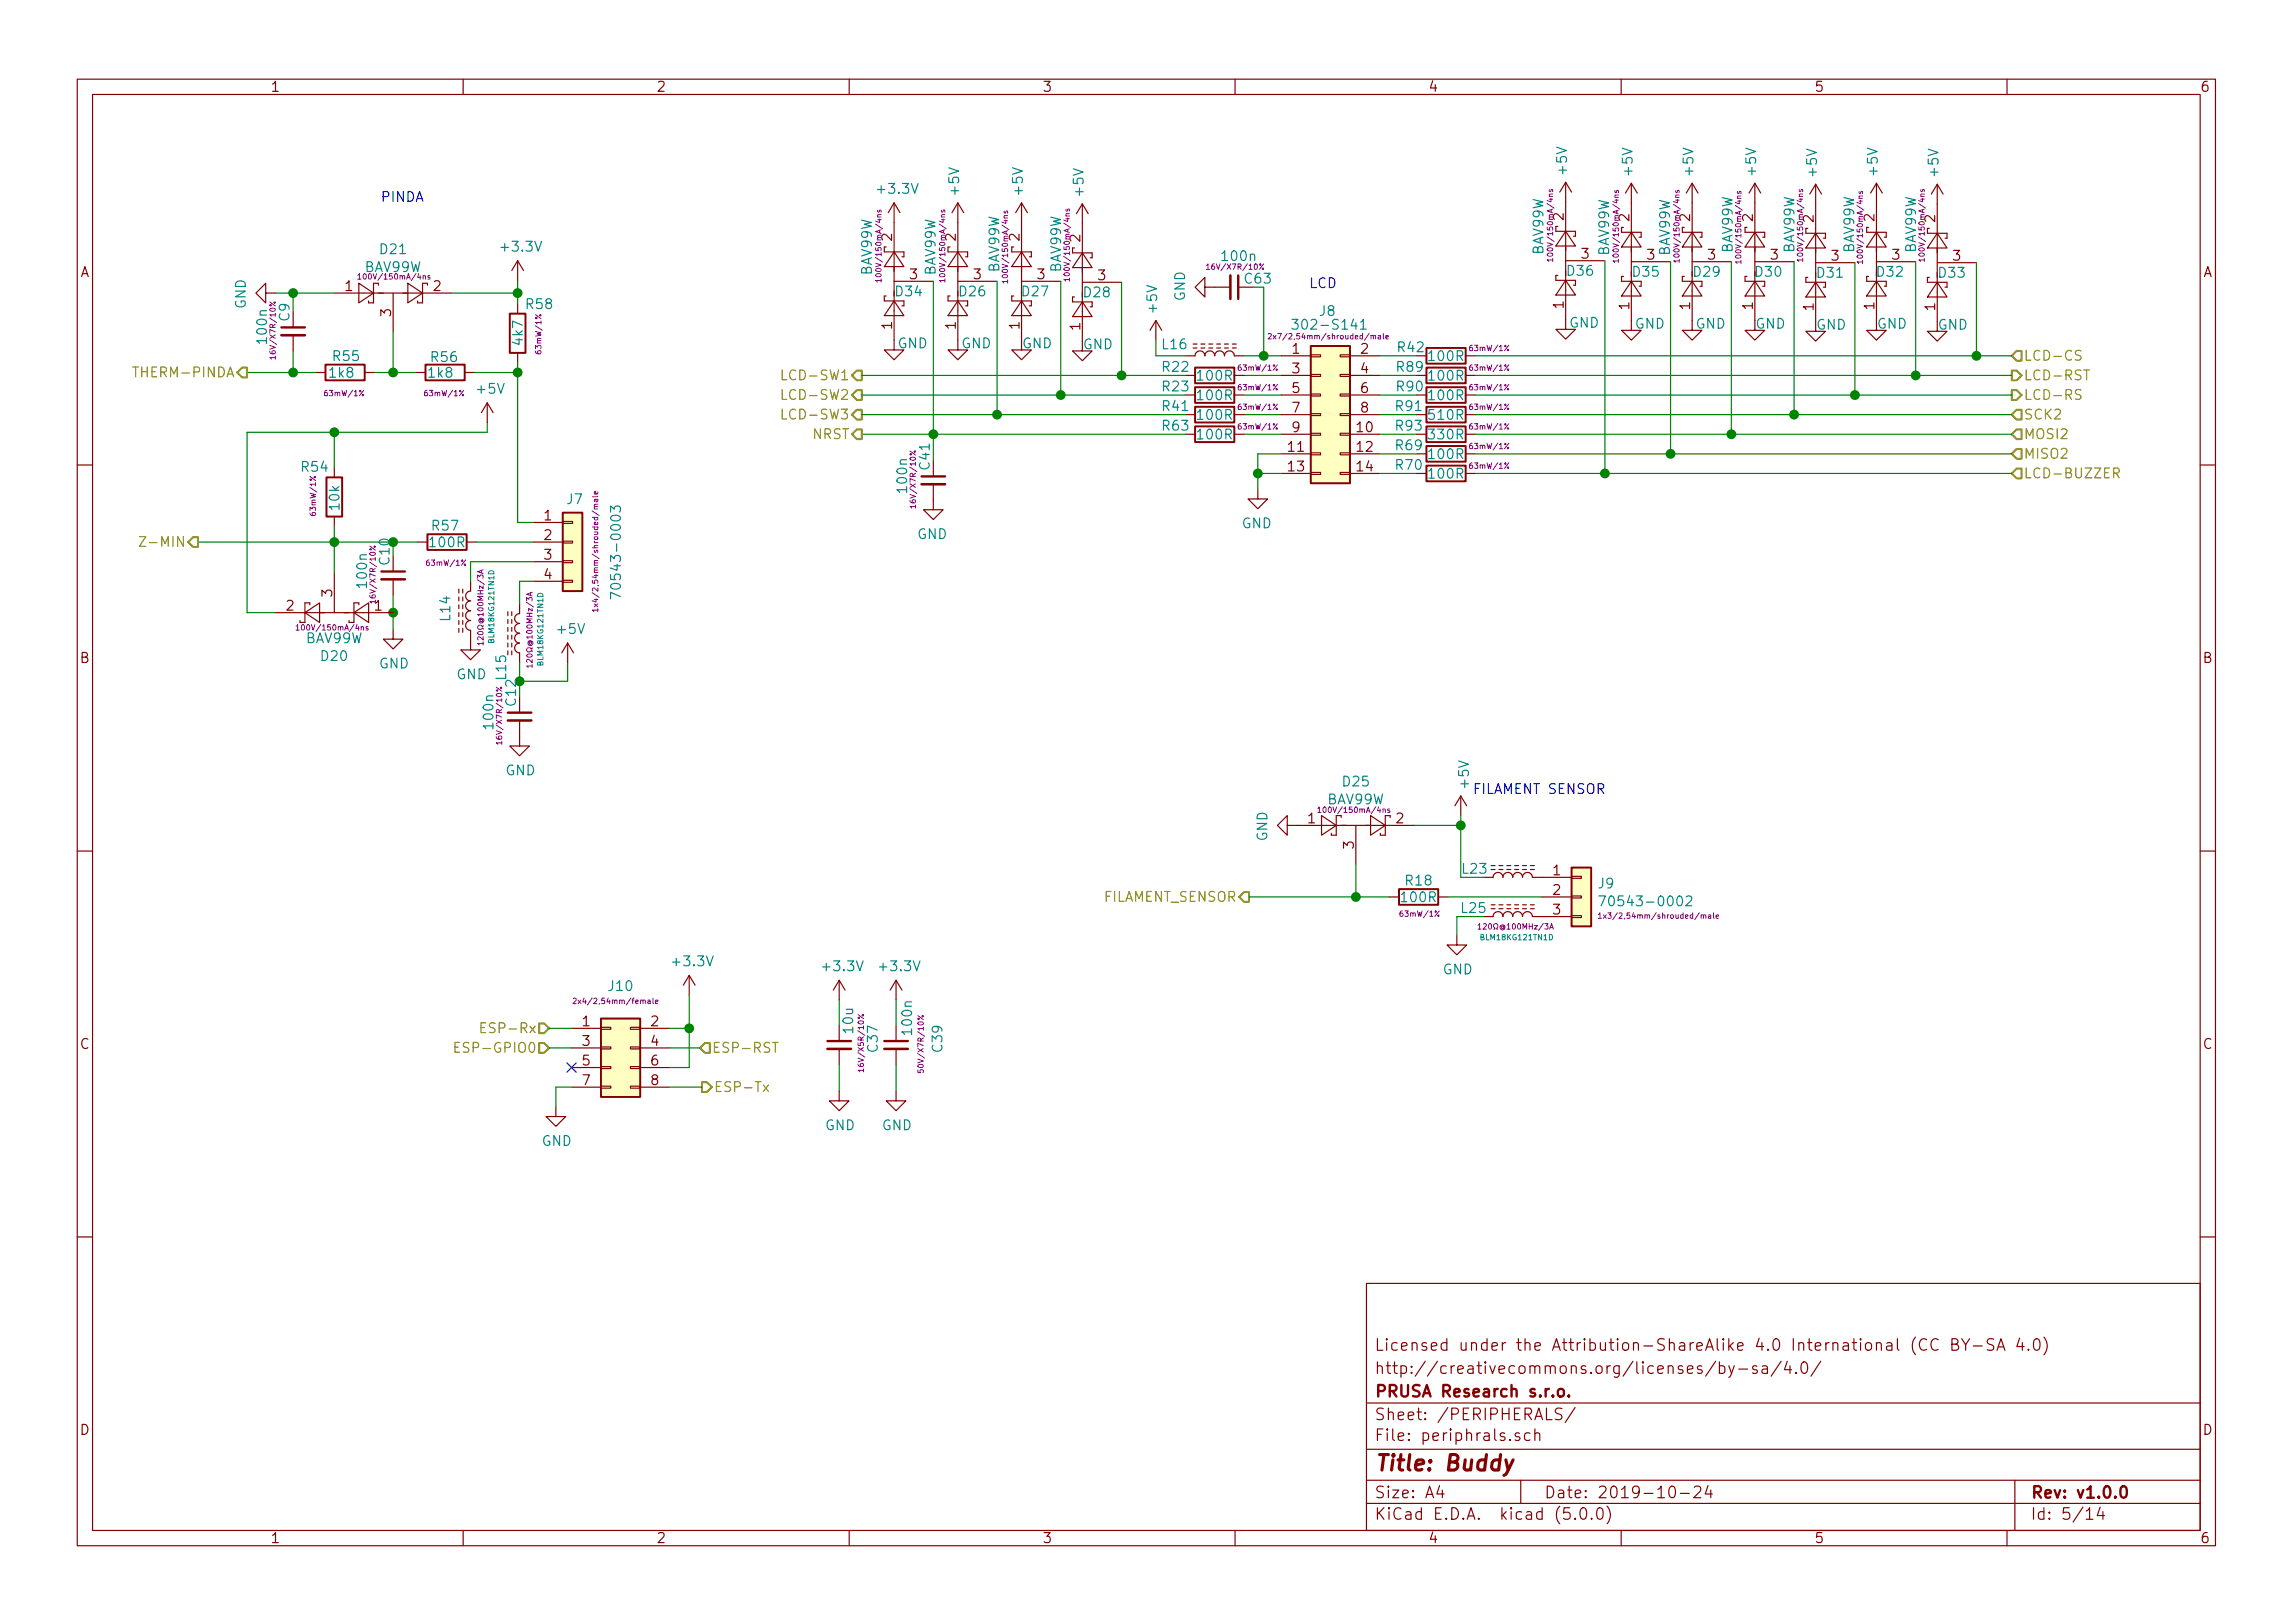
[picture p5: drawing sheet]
<svg xmlns="http://www.w3.org/2000/svg" width="297mm" height="210mm" viewBox="0 0 297 210" stroke-linecap="round" stroke-linejoin="round" font-family="sans-serif">
<defs><g id="words">
<text font-size="2.8" fill="#840000" x="178" y="190.5">Title: Buddy</text>
<g font-size="2.1" fill="#840000">
<text x="178" y="178">http://creativecommons.org/licenses/by-sa/4.0/</text>
<text x="178" y="175">Licensed under the Attribution-ShareAlike 4.0 International (CC BY-SA 4.0)</text>
<text x="178" y="184">Sheet: /PERIPHERALS/</text>
<text x="178" y="181">PRUSA Research s.r.o.</text>
<text x="178" y="186.7">File: periphrals.sch</text>
<text x="178" y="196.9">KiCad E.D.A. kicad (5.0.0)</text>
<text x="178" y="194.1">Size: A4</text>
<text x="200" y="194.1">Date: 2019-10-24</text>
<text x="263" y="194.1">Rev: v1.0.0</text>
<text x="263" y="196.9">Id: 5/14</text>
</g>
<g font-size="1.8" fill="#840000">
<text x="35" y="11.9">1</text>
<text x="85" y="11.9">2</text>
<text x="135" y="11.9">3</text>
<text x="185" y="11.9">4</text>
<text x="235" y="11.9">5</text>
<text x="285" y="11.9">6</text>
<text x="234.9" y="28.8" transform="rotate(-90 234.9 28.8)">2</text>
<text x="250.7" y="28.8" transform="rotate(-90 250.7 28.8)">2</text>
<text x="10.4" y="35.9">A</text>
<text x="140" y="31.3" transform="rotate(-90 140 31.3)">2</text>
<text x="204.9" y="33.5">3</text>
<text x="213.4" y="33.6">3</text>
<text x="221.3" y="33.6">3</text>
<text x="229.4" y="33.6">3</text>
<text x="237.3" y="33.8">3</text>
<text x="245.1" y="33.6">3</text>
<text x="253" y="33.8">3</text>
<text x="285.4" y="35.9">A</text>
<text x="44.7" y="37.7">1</text>
<text x="50.7" y="41" transform="rotate(-90 50.7 41)">3</text>
<text x="56.2" y="37.7">2</text>
<text x="117.9" y="36.2">3</text>
<text x="126.1" y="36.2">3</text>
<text x="134.4" y="36.2">3</text>
<text x="142.3" y="36.3">3</text>
<text x="202.6" y="40" transform="rotate(-90 202.6 40)">1</text>
<text x="211.1" y="40.1" transform="rotate(-90 211.1 40.1)">1</text>
<text x="218.9" y="40.1" transform="rotate(-90 218.9 40.1)">1</text>
<text x="227.1" y="40.1" transform="rotate(-90 227.1 40.1)">1</text>
<text x="234.9" y="40.2" transform="rotate(-90 234.9 40.2)">1</text>
<text x="242.8" y="40.1" transform="rotate(-90 242.8 40.1)">1</text>
<text x="250.7" y="40.2" transform="rotate(-90 250.7 40.2)">1</text>
<text x="115.6" y="42.6" transform="rotate(-90 115.6 42.6)">1</text>
<text x="123.8" y="42.6" transform="rotate(-90 123.8 42.6)">1</text>
<text x="132.1" y="42.6" transform="rotate(-90 132.1 42.6)">1</text>
<text x="140" y="42.8" transform="rotate(-90 140 42.8)">1</text>
<text x="167.4" y="45.8">1</text>
<text x="176.3" y="45.8">2</text>
<text x="167.4" y="48.4">3</text>
<text x="167.4" y="50.9">5</text>
<text x="167.4" y="53.5">7</text>
<text x="176.3" y="48.4">4</text>
<text x="176.3" y="50.9">6</text>
<text x="176.3" y="53.5">8</text>
<text x="166.9" y="58.5">11</text>
<text x="167.4" y="56">9</text>
<text x="175.8" y="56">10</text>
<text x="175.8" y="58.5">12</text>
<text x="166.9" y="61.1">13</text>
<text x="175.8" y="61.1">14</text>
<text x="70.5" y="67.4">1</text>
<text x="70.5" y="70">2</text>
<text x="43.1" y="77.3" transform="rotate(-90 43.1 77.3)">3</text>
<text x="70.5" y="72.5">3</text>
<text x="70.5" y="75.1">4</text>
<text x="37.1" y="79.1">2</text>
<text x="10.4" y="85.9">B</text>
<text x="285.4" y="85.9">B</text>
<text x="169.4" y="106.7">1</text>
<text x="180.9" y="106.7">2</text>
<text x="175.4" y="110" transform="rotate(-90 175.4 110)">3</text>
<text x="201.2" y="113.4">1</text>
<text x="201.2" y="115.9">2</text>
<text x="201.2" y="118.5">3</text>
<text x="10.4" y="135.9">C</text>
<text x="75.5" y="133">1</text>
<text x="75.5" y="135.5">3</text>
<text x="84.4" y="133">2</text>
<text x="84.4" y="135.5">4</text>
<text x="285.4" y="135.9">C</text>
<text x="75.5" y="138">5</text>
<text x="75.5" y="140.6">7</text>
<text x="84.4" y="138">6</text>
<text x="84.4" y="140.6">8</text>
<text x="10.4" y="185.9">D</text>
<text x="285.4" y="185.9">D</text>
<text x="35" y="199.9">1</text>
<text x="85" y="199.9">2</text>
<text x="135" y="199.9">3</text>
<text x="185" y="199.9">4</text>
<text x="235" y="199.9">5</text>
<text x="285" y="199.9">6</text>
</g>
<g font-size="1.8" fill="#008484">
<text x="203" y="22.5" transform="rotate(-90 203 22.5)">+5V</text>
<text x="211.5" y="22.6" transform="rotate(-90 211.5 22.6)">+5V</text>
<text x="219.4" y="22.6" transform="rotate(-90 219.4 22.6)">+5V</text>
<text x="227.5" y="22.6" transform="rotate(-90 227.5 22.6)">+5V</text>
<text x="235.4" y="22.8" transform="rotate(-90 235.4 22.8)">+5V</text>
<text x="243.3" y="22.6" transform="rotate(-90 243.3 22.6)">+5V</text>
<text x="251.1" y="22.8" transform="rotate(-90 251.1 22.8)">+5V</text>
<text x="113.9" y="25.1">+3.3V</text>
<text x="124.3" y="25.2" transform="rotate(-90 124.3 25.2)">+5V</text>
<text x="132.5" y="25.2" transform="rotate(-90 132.5 25.2)">+5V</text>
<text x="140.4" y="25.3" transform="rotate(-90 140.4 25.3)">+5V</text>
<text x="47.2" y="35.2">BAV99W</text>
<text x="49.3" y="32.9">D21</text>
<text x="65.1" y="32.6">+3.3V</text>
<text x="113" y="35.7" transform="rotate(-90 113 35.7)">BAV99W</text>
<text x="121.2" y="35.7" transform="rotate(-90 121.2 35.7)">BAV99W</text>
<text x="129.5" y="35.3" transform="rotate(-90 129.5 35.3)">BAV99W</text>
<text x="137.5" y="35.3" transform="rotate(-90 137.5 35.3)">BAV99W</text>
<text x="158.4" y="33.8">100n</text>
<text x="199.9" y="33" transform="rotate(-90 199.9 33)">BAV99W</text>
<text x="203.1" y="35.7">D36</text>
<text x="208.5" y="33.1" transform="rotate(-90 208.5 33.1)">BAV99W</text>
<text x="211.6" y="35.9">D35</text>
<text x="216.3" y="33.1" transform="rotate(-90 216.3 33.1)">BAV99W</text>
<text x="219.5" y="35.9">D29</text>
<text x="224.5" y="32.8" transform="rotate(-90 224.5 32.8)">BAV99W</text>
<text x="227.5" y="35.9">D30</text>
<text x="232.5" y="32.8" transform="rotate(-90 232.5 32.8)">BAV99W</text>
<text x="235.5" y="36">D31</text>
<text x="240.2" y="32.8" transform="rotate(-90 240.2 32.8)">BAV99W</text>
<text x="243.2" y="35.9">D32</text>
<text x="248.2" y="32.8" transform="rotate(-90 248.2 32.8)">BAV99W</text>
<text x="251.2" y="36">D33</text>
<text x="31.9" y="40.1" transform="rotate(-90 31.9 40.1)">GND</text>
<text x="68.2" y="40.1">R58</text>
<text x="116.1" y="38.4">D34</text>
<text x="124.3" y="38.4">D26</text>
<text x="132.5" y="38.4">D27</text>
<text x="140.5" y="38.5">D28</text>
<text x="149.9" y="40.4" transform="rotate(-90 149.9 40.4)">+5V</text>
<text x="153.5" y="39" transform="rotate(-90 153.5 39)">GND</text>
<text x="171" y="40.9">J8</text>
<text x="34.6" y="44.4" transform="rotate(-90 34.6 44.4)">100n</text>
<text x="43.2" y="46.8">R55</text>
<text x="55.9" y="46.9">R56</text>
<text x="67.7" y="44.6" transform="rotate(-90 67.7 44.6)">4k7</text>
<text x="116.3" y="45.1">GND</text>
<text x="124.5" y="45.1">GND</text>
<text x="132.4" y="45.1">GND</text>
<text x="140.3" y="45.3">GND</text>
<text x="150.6" y="45.3">L16</text>
<text x="168.4" y="42.7">302-S141</text>
<text x="181.1" y="45.6">R42</text>
<text x="185.2" y="46.8">100R</text>
<text x="203.3" y="42.5">GND</text>
<text x="211.8" y="42.6">GND</text>
<text x="219.7" y="42.6">GND</text>
<text x="227.4" y="42.6">GND</text>
<text x="235.3" y="42.7">GND</text>
<text x="243.2" y="42.6">GND</text>
<text x="251" y="42.7">GND</text>
<text x="42.7" y="48.9">1k8</text>
<text x="55.6" y="48.9">1k8</text>
<text x="61.9" y="51">+5V</text>
<text x="150.6" y="48.2">R22</text>
<text x="150.6" y="50.7">R23</text>
<text x="150.6" y="53.3">R41</text>
<text x="155.2" y="49.3">100R</text>
<text x="155.2" y="51.9">100R</text>
<text x="180.9" y="53.3">R91</text>
<text x="181" y="48.2">R89</text>
<text x="181" y="50.7">R90</text>
<text x="185.2" y="49.3">100R</text>
<text x="185.2" y="51.9">100R</text>
<text x="150.6" y="55.8">R63</text>
<text x="155.2" y="54.4">100R</text>
<text x="155.2" y="56.9">100R</text>
<text x="180.9" y="55.8">R93</text>
<text x="180.9" y="58.3">R69</text>
<text x="185.2" y="54.4">510R</text>
<text x="185.2" y="56.9">330R</text>
<text x="185.2" y="59.5">100R</text>
<text x="39.1" y="61.1">R54</text>
<text x="73.5" y="65.3">J7</text>
<text x="117.5" y="63.7" transform="rotate(-90 117.5 63.7)">100n</text>
<text x="180.9" y="60.9">R70</text>
<text x="185.2" y="62">100R</text>
<text x="44" y="66" transform="rotate(-90 44 66)">10k</text>
<text x="55.8" y="70.9">100R</text>
<text x="56" y="68.8">R57</text>
<text x="118.8" y="69.8">GND</text>
<text x="160.9" y="68.4">GND</text>
<text x="47.5" y="76" transform="rotate(-90 47.5 76)">100n</text>
<text x="80.4" y="76.3" transform="rotate(-90 80.4 76.3)">70543-0003</text>
<text x="39.6" y="83.3">BAV99W</text>
<text x="58.3" y="80.4" transform="rotate(-90 58.3 80.4)">L14</text>
<text x="72.3" y="82.1">+5V</text>
<text x="41.7" y="85.6">D20</text>
<text x="49.1" y="86.6">GND</text>
<text x="59.1" y="88">GND</text>
<text x="65.6" y="88" transform="rotate(-90 65.6 88)">L15</text>
<text x="63.9" y="94.3" transform="rotate(-90 63.9 94.3)">100n</text>
<text x="65.5" y="100.5">GND</text>
<text x="174" y="101.9">D25</text>
<text x="172" y="104.2">BAV99W</text>
<text x="190.3" y="102" transform="rotate(-90 190.3 102)">+5V</text>
<text x="164.2" y="109" transform="rotate(-90 164.2 109)">GND</text>
<text x="189.5" y="113.2">L23</text>
<text x="181.6" y="116.9">100R</text>
<text x="182.1" y="114.7">R18</text>
<text x="189.4" y="118.3">L25</text>
<text x="207.1" y="115.1">J9</text>
<text x="208.5" y="117.4">70543-0002</text>
<text x="87.3" y="125.2">+3.3V</text>
<text x="106.8" y="125.8">+3.3V</text>
<text x="114.1" y="125.8">+3.3V</text>
<text x="78.9" y="128.4">J10</text>
<text x="186.9" y="126.2">GND</text>
<text x="110.5" y="133.8" transform="rotate(-90 110.5 133.8)">10u</text>
<text x="118.2" y="133.9" transform="rotate(-90 118.2 133.9)">100n</text>
<text x="122.1" y="136.2" transform="rotate(-90 122.1 136.2)">C39</text>
<text x="70.2" y="148.5">GND</text>
<text x="106.9" y="146.4">GND</text>
<text x="114.2" y="146.4">GND</text>
</g>
<g font-size="1.8" fill="#0000c2">
<text x="49.3" y="26.2">PINDA</text>
<text x="169.5" y="37.3">LCD</text>
<text x="190.8" y="102.9">FILAMENT SENSOR</text>
</g>
<g font-size="1.8" fill="#840084">
<text x="202.6" y="28.5" transform="rotate(-90 202.6 28.5)">2</text>
<text x="211.1" y="28.7" transform="rotate(-90 211.1 28.7)">2</text>
<text x="218.9" y="28.7" transform="rotate(-90 218.9 28.7)">2</text>
<text x="227.1" y="28.7" transform="rotate(-90 227.1 28.7)">2</text>
<text x="242.8" y="28.7" transform="rotate(-90 242.8 28.7)">2</text>
<text x="115.6" y="31.2" transform="rotate(-90 115.6 31.2)">2</text>
<text x="123.8" y="31.2" transform="rotate(-90 123.8 31.2)">2</text>
<text x="132.1" y="31.2" transform="rotate(-90 132.1 31.2)">2</text>
<text x="37.5" y="41.6" transform="rotate(-90 37.5 41.6)">C9</text>
<text x="120.4" y="60.8" transform="rotate(-90 120.4 60.8)">C41</text>
<text x="50.5" y="73.1" transform="rotate(-90 50.5 73.1)">C10</text>
<text x="48.5" y="79.1">1</text>
<text x="66.9" y="91.4" transform="rotate(-90 66.9 91.4)">C12</text>
<text x="113.7" y="136.2" transform="rotate(-90 113.7 136.2)">C37</text>
</g>
<text font-size="1.8" fill="#008400" x="161.3" y="36.7">C63</text>
<g font-size="1.8" fill="#848400">
<text x="262.1" y="46.7">LCD-CS</text>
<text x="18.1" y="48.9">THERM-PINDA</text>
<text x="102.1" y="49.3">LCD-SW1</text>
<text x="102.1" y="51.8">LCD-SW2</text>
<text x="262.1" y="49.3">LCD-RST</text>
<text x="262.1" y="51.8">LCD-RS</text>
<text x="102.1" y="54.4">LCD-SW3</text>
<text x="105.3" y="56.9">NRST</text>
<text x="262.1" y="54.4">SCK2</text>
<text x="262.1" y="56.9">MOSI2</text>
<text x="262.1" y="59.4">MISO2</text>
<text x="262.1" y="62">LCD-BUZZER</text>
<text x="19.2" y="70.9">Z-MIN</text>
<text x="142.9" y="116.8">FILAMENT_SENSOR</text>
<text x="60.1" y="136.4">ESP-GPIO0</text>
<text x="63.2" y="133.9">ESP-Rx</text>
<text x="92.2" y="136.4">ESP-RST</text>
<text x="92.5" y="141.5">ESP-Tx</text>
</g>
<g font-size="1" fill="#840084">
<text x="114.2" y="35.8" transform="rotate(-90 114.2 35.8)">100V/150mA/4ns</text>
<text x="122.5" y="35.8" transform="rotate(-90 122.5 35.8)">100V/150mA/4ns</text>
<text x="130.6" y="35.9" transform="rotate(-90 130.6 35.9)">100V/150mA/4ns</text>
<text x="138.6" y="35.7" transform="rotate(-90 138.6 35.7)">100V/150mA/4ns</text>
<text x="156.9" y="34.9">16V/X7R/10%</text>
<text x="201.2" y="33.1" transform="rotate(-90 201.2 33.1)">100V/150mA/4ns</text>
<text x="209.7" y="33.2" transform="rotate(-90 209.7 33.2)">100V/150mA/4ns</text>
<text x="217.6" y="33.2" transform="rotate(-90 217.6 33.2)">100V/150mA/4ns</text>
<text x="225.6" y="33.4" transform="rotate(-90 225.6 33.4)">100V/150mA/4ns</text>
<text x="233.6" y="33.1" transform="rotate(-90 233.6 33.1)">100V/150mA/4ns</text>
<text x="241.3" y="33.4" transform="rotate(-90 241.3 33.4)">100V/150mA/4ns</text>
<text x="249.3" y="33.1" transform="rotate(-90 249.3 33.1)">100V/150mA/4ns</text>
<text x="47.1" y="36.2">100V/150mA/4ns</text>
<text x="35.7" y="45.9" transform="rotate(-90 35.7 45.9)">16V/X7R/10%</text>
<text x="70.1" y="45.6" transform="rotate(-90 70.1 45.6)">63mW/1%</text>
<text x="165.6" y="44">2x7/2,54mm/shrouded/male</text>
<text x="190.6" y="45.5">63mW/1%</text>
<text x="42.3" y="51.3">63mW/1%</text>
<text x="55.2" y="51.3">63mW/1%</text>
<text x="160.6" y="48">63mW/1%</text>
<text x="160.6" y="50.6">63mW/1%</text>
<text x="160.6" y="53.1">63mW/1%</text>
<text x="190.6" y="48">63mW/1%</text>
<text x="190.6" y="50.6">63mW/1%</text>
<text x="190.6" y="53.1">63mW/1%</text>
<text x="160.6" y="55.6">63mW/1%</text>
<text x="190.6" y="55.6">63mW/1%</text>
<text x="190.6" y="58.2">63mW/1%</text>
<text x="118.6" y="65.2" transform="rotate(-90 118.6 65.2)">16V/X7R/10%</text>
<text x="190.6" y="60.7">63mW/1%</text>
<text x="40.9" y="66.6" transform="rotate(-90 40.9 66.6)">63mW/1%</text>
<text x="48.7" y="77.5" transform="rotate(-90 48.7 77.5)">16V/X7R/10%</text>
<text x="55.5" y="73.3">63mW/1%</text>
<text x="77.5" y="77.9" transform="rotate(-90 77.5 77.9)">1x4/2,54mm/shrouded/male</text>
<text x="39.1" y="81.7">100V/150mA/4ns</text>
<text x="62.6" y="82.6" transform="rotate(-90 62.6 82.6)">120@100MHz/3A</text>
<text x="69" y="85.6" transform="rotate(-90 69 85.6)">120@100MHz/3A</text>
<text x="65" y="95.8" transform="rotate(-90 65 95.8)">16V/X7R/10%</text>
<text x="171.5" y="105.3">100V/150mA/4ns</text>
<text x="181.6" y="118.8">63mW/1%</text>
<text x="208.4" y="119">1x3/2,54mm/shrouded/male</text>
<text x="192.4" y="120.4">120@100MHz/3A</text>
<text x="75.3" y="130.1">2x4/2,54mm/female</text>
<text x="111.9" y="138.2" transform="rotate(-90 111.9 138.2)">16V/X5R/10%</text>
<text x="119.7" y="138.4" transform="rotate(-90 119.7 138.4)">50V/X7R/10%</text>
</g>
<g font-size="1" fill="#008484">
<text x="64" y="83.1" transform="rotate(-90 64 83.1)">BLM18KG121TN1D</text>
<text x="70.4" y="86" transform="rotate(-90 70.4 86)">BLM18KG121TN1D</text>
<text x="192" y="121.8">BLM18KG121TN1D</text>
</g>
</g></defs>
<g fill="none" stroke="#840000" stroke-width=".15">
<path d="M10 10.3h277v189.9h-277zM12 12.2h273v186.1h-273zM60 10.3v1.9M110 10.3v1.9M160 10.3v1.9M210 10.3v1.9M260 10.3v1.9M34.4 38v-1.3l-1.3 1.3 1.3 1.2v-1.2h1.3M43.3 38h15.2M46.5 36.7l1.9 1.3-1.9 1.2zM49 37v-.3h-.6v2.5h-.6v-.2M50.9 38v5"/>
<path d="M52.8 36.7l1.9 1.3-1.9 1.2zM55.4 37v-.3h-.7v2.5h-.6v-.2M67.1 33.8v2.5M67.1 39.4v1.2M67.1 33.8l-.8 1.2M67.1 33.8l.7 1.2M114.6 32.6h2.5v.7h-.3M114.6 32h.2M114.8 38.3h-.2v.7h2.5v.6h-.3M115.8 39l1.3 1.9h-2.5zM115.8 32.6l1.3 1.9h-2.5zM115.8 26.3v19h-1.2l1.2 1.3 1.3-1.3h-1.3"/>
<path d="M115.8 36.4h5.1M115.8 26.3l-.7 1.3M115.8 26.3l.8 1.3M122.8 32.6h2.5v.7h-.2M122.8 32h.3M123.1 38.3h-.3v.7h2.5v.6h-.2M124.1 39l1.2 1.9h-2.5zM124.1 32.6l1.2 1.9h-2.5zM124.1 26.3v19h-1.3l1.3 1.3 1.2-1.3h-1.2M124.1 36.4h5.1M124.1 26.3l.7 1.3M124.1 26.3l-.8 1.3"/>
<path d="M131.3 38.3h-.2v.7h2.5v.6h-.3M131.3 32h-.2v.6h2.5v.7h-.3M132.3 39l1.3 1.9h-2.5zM132.3 32.6l1.3 1.9h-2.5zM132.3 26.3v19h-1.2l1.2 1.3 1.3-1.3h-1.3M132.3 36.4h5.1M132.3 26.3l.8 1.3M132.3 26.3l-.7 1.3M138.9 32.8h2.6v.6h-.3M138.9 32.1h.3M139.2 38.5h-.3v.6h2.6v.6h-.3M140.2 39.1l1.3 1.9h-2.6z"/>
<path d="M140.2 32.8l1.3 1.9h-2.6zM140.2 26.4v19.1h-1.3l1.3 1.2 1.3-1.2h-1.3M140.2 36.6h5.1M140.2 26.4l.8 1.3M140.2 26.4l-.8 1.3M156.1 37.2v1.3l-1.3-1.3 1.3-1.3v1.3h3.3M160.4 37.2h2M201.5 30h2.6v.6h-.3M201.5 29.3h.3M201.8 35.7h-.3v.6h2.6v.7h-.3M202.8 36.3l1.3 1.9h-2.6zM202.8 30l1.3 1.9h-2.6z"/>
<path d="M202.8 23.6v19.1h-1.3l1.3 1.2 1.3-1.2h-1.3M202.8 33.8h5.1M202.8 23.6l.8 1.3M202.8 23.6l-.7 1.3M210.1 30.1h2.5v.6h-.3M210.1 29.5h.2M210.3 35.8h-.2v.6h2.5v.7h-.3M211.3 36.4l1.3 1.9h-2.5zM211.3 30.1l1.3 1.9h-2.5zM211.3 23.7v19.1h-1.2l1.2 1.3 1.3-1.3h-1.3M211.3 33.9h5.1M211.3 23.7l.8 1.3"/>
<path d="M211.3 23.7l-.7 1.3M217.9 30.1h2.6v.6h-.3M217.9 29.5h.3M218.2 35.8h-.3v.6h2.6v.7h-.3M219.2 36.4l1.3 1.9h-2.6zM219.2 30.1l1.3 1.9h-2.6zM219.2 23.7v19.1h-1.3l1.3 1.3 1.3-1.3h-1.3M219.2 33.9h5.1M219.2 23.7l.8 1.3M219.2 23.7l-.8 1.3M226.3 35.8h-.2v.6h2.5v.7h-.3M226.3 29.5h-.2v.6h2.5v.6h-.3"/>
<path d="M227.3 36.4l1.3 1.9h-2.5zM227.3 30.1l1.3 1.9h-2.5zM227.3 23.7v19.1h-1.2l1.2 1.3 1.3-1.3h-1.3M227.3 33.9h5.1M227.3 23.7l.8 1.3M227.3 23.7l-.7 1.3M233.9 30.2h2.6v.7h-.3M233.9 29.6h.3M234.2 35.9h-.3v.7h2.6v.6h-.3M235.2 36.6l1.3 1.9h-2.6zM235.2 30.2l1.3 1.9h-2.6zM235.2 23.9v19h-1.3l1.3 1.3 1.3-1.3h-1.3"/>
<path d="M235.2 34h5.1M235.2 23.9l.8 1.2M235.2 23.9l-.8 1.2M242.1 35.8h-.3v.6h2.5v.7h-.2M242.1 29.5h-.3v.6h2.5v.6h-.2M243.1 36.4l1.2 1.9h-2.5zM243.1 30.1l1.2 1.9h-2.5zM243.1 23.7v19.1h-1.3l1.3 1.3 1.2-1.3h-1.2M243.1 33.9h5.1M243.1 23.7l.7 1.3M243.1 23.7l-.8 1.3M249.7 30.2h2.5v.7h-.2"/>
<path d="M249.7 29.6h.2M249.9 35.9h-.2v.7h2.5v.6h-.2M251 36.6l1.2 1.9h-2.5zM251 30.2l1.2 1.9h-2.5zM251 23.9v19h-1.3l1.3 1.3 1.2-1.3h-1.2M251 34h5M251 23.9l.7 1.2M251 23.9l-.8 1.2M38 40.4v2M38 43.4v2.1M40.9 48.3h1.3M47.2 48.3h1.3"/>
<path d="M53.8 48.3h1.3M60.2 48.3h1.3M63.1 52.2l-.7 1.3M63.1 52.2v2.5M63.1 52.2l.8 1.3M67.1 45.7v1.3M120.9 59.7v2M149.7 41.5l.8 1.3M149.7 41.5v2.6M149.7 41.5l-.7 1.3M153.5 46.1h1.3a.63 .63 0 0 1 .6-.6 .63 .63 0 0 1 .7 .6 .63 .63 0 0 1 .6-.6 .63 .63 0 0 1 .7 .6 .63 .63 0 0 1 .6-.6 .63 .63 0 0 1 .6 .6 .63 .63 0 0 1 .7-.6 .63 .63 0 0 1 .6 .6h1.3M153.5 56.3h1.3"/>
<path d="M153.5 48.6h1.3M153.5 51.2h1.3M153.5 53.7h1.3M154.6 45.1h.5M154.6 44.6h.5M155.6 45.1h.5M155.6 44.6h.5M156.6 45.1h.5M156.6 44.6h.5M157.6 45.1h.5M157.6 44.6h.5M158.6 45.1h.5"/>
<path d="M158.6 44.6h.5M159.6 45.1h.5M159.6 44.6h.5M159.9 56.3h1.3M159.9 48.6h1.3M159.9 51.2h1.3M159.9 53.7h1.3M166 46.1h3.8M166 56.3h3.8M166 58.8h3.8M166 48.6h3.8M166 51.2h3.8"/>
<path d="M166 53.7h3.8M169.8 58.7h1.3v.2h-1.3zM169.8 56.1h1.3v.3h-1.3zM169.8 53.6h1.3v.2h-1.3zM169.8 51h1.3v.3h-1.3zM169.8 48.5h1.3v.3h-1.3zM169.8 46h1.3v.2h-1.3zM173.6 58.7h1.3v.2h-1.3zM173.6 56.1h1.3v.3h-1.3zM173.6 53.6h1.3v.2h-1.3zM173.6 51h1.3v.3h-1.3zM173.6 48.5h1.3v.3h-1.3z"/>
<path d="M173.6 46h1.3v.2h-1.3zM174.9 46.1h3.8M174.9 56.3h3.8M174.9 58.8h3.8M174.9 48.6h3.8M174.9 51.2h3.8M174.9 53.7h3.8M183.5 56.3h1.3M183.5 58.8h1.3M183.5 53.7h1.3M189.9 46.1h1.2M189.9 56.3h1.2"/>
<path d="M189.9 58.8h1.2M189.9 48.6h1.2M189.9 51.2h1.2M189.9 53.7h1.2M10 60.2h2M35.7 79.4h15.2M39.5 79.4l1.9-1.3v2.5zM40.1 78.4v-.3h-.6v2.5h-.6v-.2M43.3 60.6v1.2M43.3 66.9v1.3M43.3 74.3v5.1M45.8 79.4l2-1.3v2.5z"/>
<path d="M46.5 78.4v-.3h-.7v2.5M50.9 72v2M50.9 75.1v2M54.1 70.2h1.3M59.4 76.3v.5M59.4 77.3v.5M59.4 78.4v.5M59.4 79.4v.5M59.9 76.3v.5M59.9 77.3v.5M59.9 78.4v.5M59.9 79.4v.5"/>
<path d="M60.5 70.2h1.2M61 75.3v1.3a.63 .63 0 0 0-.7 .6 .63 .63 0 0 0 .7 .6 .63 .63 0 0 0-.7 .7 .63 .63 0 0 0 .7 .6 .63 .63 0 0 0-.7 .7 .63 .63 0 0 0 .7 .6 .63 .63 0 0 0-.7 .6 .63 .63 0 0 0 .7 .7v2.5h1.2l-1.2 1.3-1.3-1.3h1.3M65.8 79.2v.6M66.3 79.2v.6M67.3 78.2v1.3a.63 .63 0 0 0-.6 .6 .63 .63 0 0 0 .6 .7 .63 .63 0 0 0-.6 .6 .63 .63 0 0 0 .6 .6 .63 .63 0 0 0-.6 .7 .63 .63 0 0 0 .6 .6 .63 .63 0 0 0-.6 .6 .63 .63 0 0 0 .6 .7v1.2M69.1 67.7h3.8M69.1 70.2h3.8M69.1 72.8h3.8M69.1 75.3h3.8M72.9 75.2h1.3v.2h-1.3zM72.9 72.6h1.3v.3h-1.3zM72.9 70.1h1.3v.3h-1.3z"/>
<path d="M72.9 67.6h1.3v.2h-1.3zM120.9 62.7v3.3h-1.3l1.3 1.3 1.3-1.3h-1.3M162.9 63.4v1.2h-1.2l1.2 1.3 1.3-1.3h-1.3M166 61.3h3.8M169.8 61.2h1.3v.3h-1.3zM173.6 61.2h1.3v.3h-1.3zM174.9 61.3h3.8M183.5 61.3h1.3M189.9 61.3h1.2M285 60.2h2M45.2 80.4v.2M50.9 81.5v1.3h1.3l-1.3 1.3-1.2-1.3h1.2"/>
<path d="M59.4 80.4v.5M59.4 81.4v.5M59.9 80.4v.5M59.9 81.4v.5M65.8 80.3v.5M65.8 81.3v.5M65.8 82.3v.5M65.8 83.3v.5M65.8 84.3v.5M66.3 80.3v.5M66.3 81.3v.5M66.3 82.3v.5"/>
<path d="M66.3 83.3v.5M66.3 84.3v.5M67.3 93.3v3.3h1.3l-1.3 1.3-1.3-1.3h1.3M67.3 90.3v2M73.5 83.3l-.7 1.3M73.5 83.3v2.5M73.5 83.3l.8 1.3M10 110.3h2M166.8 106.9v-1.2l-1.3 1.2 1.3 1.3v-1.3h16.5M171.2 105.7l1.9 1.2-1.9 1.3zM173.1 105.7v2.5h-.6v-.3M173.7 105.7v.2"/>
<path d="M175.6 106.9v5.1M177.5 105.7l2 1.2-2 1.3zM180 116.2h1.2M180.1 105.9v-.2h-.6v2.5h-.7v-.3M186.3 116.2h1.3M189.2 103.1l-.7 1.3M189.2 103.1v2.6M189.2 103.1l.8 1.3M192.2 118.7h1.2a.63 .63 0 0 1 .7-.6 .63 .63 0 0 1 .6 .6 .63 .63 0 0 1 .6-.6 .63 .63 0 0 1 .7 .6 .63 .63 0 0 1 .6-.6 .63 .63 0 0 1 .6 .6 .63 .63 0 0 1 .7-.6 .63 .63 0 0 1 .6 .6h5.1M192.2 113.7h1.2a.63 .63 0 0 1 .7-.7 .63 .63 0 0 1 .6 .7 .63 .63 0 0 1 .6-.7 .63 .63 0 0 1 .7 .7 .63 .63 0 0 1 .6-.7 .63 .63 0 0 1 .6 .7 .63 .63 0 0 1 .7-.7 .63 .63 0 0 1 .6 .7h5.1M193.2 117.7h.5M193.2 117.2h.5"/>
<path d="M193.2 112.6h.5M193.2 112.1h.5M194.2 117.7h.5M194.2 117.2h.5M194.2 112.6h.5M194.2 112.1h.5M195.2 117.7h.5M195.2 117.2h.5M195.2 112.6h.5M195.2 112.1h.5M196.2 117.7h.5M196.2 117.2h.5"/>
<path d="M196.2 112.6h.5M196.2 112.1h.5M197.2 117.7h.5M197.2 117.2h.5M197.2 112.6h.5M197.2 112.1h.5M198.2 117.7h.6M198.2 117.2h.6M198.2 112.6h.6M198.2 112.1h.6M199.8 116.2h3.8M203.6 118.6h1.3v.3h-1.3z"/>
<path d="M203.6 116.1h1.3v.2h-1.3zM203.6 113.5h1.3v.3h-1.3zM285 110.3h2M74 133.2h3.9M74 135.8h3.9M74 138.3h3.9M77.9 138.2h1.2v.2h-1.2zM77.9 135.6h1.2v.3h-1.2zM77.9 133.1h1.2v.2h-1.2zM81.7 138.2h1.2v.2h-1.2zM81.7 135.6h1.2v.3h-1.2zM81.7 133.1h1.2v.2h-1.2z"/>
<path d="M82.9 133.2h3.8M82.9 135.8h3.8M82.9 138.3h3.8M89.3 126.4l-.8 1.2M89.3 126.4v2.5M89.3 126.4l.7 1.2M108.7 127v2.5M108.7 132.8v2.1M108.7 135.9v2M108.7 127l-.8 1.3M108.7 127l.8 1.3M116.1 127v2.5"/>
<path d="M116.1 132.8v2.1M116.1 135.9v2M116.1 127l-.8 1.3M116.1 127l.7 1.3M188.7 121.2v1.2h1.3l-1.3 1.3-1.2-1.3h1.2M72 143.4v1.2h1.3l-1.3 1.3-1.3-1.3h1.3M74 140.8h3.9M77.9 140.7h1.2v.3h-1.2zM81.7 140.7h1.2v.3h-1.2zM82.9 140.8h3.8M108.7 141.3v1.3h1.3l-1.3 1.3-1.3-1.3h1.3M116.1 141.3v1.3h1.2l-1.2 1.3-1.3-1.3h1.3"/>
<path d="M10 160.2h2M177 166.3h108v32h-108zM222.2 176.3l-1.2 2M222.7 177a.53 .53 0 0 1 .7 .1v.7a.53 .53 0 0 1-.7 0M222.7 176.4v1.5M224 176.9l.3 1M224.7 176.9l-.5 1.4-.2 .1M225.2 177.4h1.2M227.6 177l-.4-.1-.2 .3a.48 .48 0 0 0 .6 .3l.1 .1-.1 .2-.1 .1-.5-.1M228.3 177l.1-.1 .5 .1 .1 .1v.8M229 177.3l-.6 .1a.29 .29 0 0 0-.2 .2 .29 .29 0 0 0 .2 .3l.6-.1M230.7 176.3l-1.3 2"/>
<path d="M231.5 176.3l-.3 1.1h.9M231.9 176.9v1M232.7 177.8v.1l-.1-.1h.1v.1M233.5 176.6a.35 .35 0 0 1 .3-.2 .35 .35 0 0 1 .3 .3 .77 .77 0 0 1-.4 1.2 .9 .9 0 0 1-.2-1.3zM235.9 176.3l-1.3 2M248.1 173.2a1.79 1.79 0 0 0 0 2.3M249.6 173.6a.6 .6 0 0 0-.8 0 .6 .6 0 0 0-.2 .7 .58 .58 0 0 0 .3 .6 .58 .58 0 0 0 .7-.1M251.1 173.6a.6 .6 0 0 0-.8 0 .6 .6 0 0 0-.2 .7 .58 .58 0 0 0 .3 .6 .58 .58 0 0 0 .7-.1M252.9 174.1h.5a.36 .36 0 0 0 .3-.3 .36 .36 0 0 0-.3-.4h-.5v1.5h.5a.4 .4 0 0 0 .3-.4 .4 .4 0 0 0-.3-.4M254.1 173.4l.5 .8 .5-.8M254.6 174.2v.7M255.6 174.4h1.2"/>
<path d="M258.3 173.5l-.2-.1-.5 .1a.36 .36 0 0 0-.2 .4 .36 .36 0 0 0 .3 .2 .53 .53 0 0 1 .6 .4 .33 .33 0 0 1-.3 .4l-.6-.1M258.7 174.9l.5-1.5 .5 1.5M258.9 174.5h.7M261.6 173.3l-.3 1.1h.9M262 173.9v1M262.8 174.8v.1l-.1-.1h.1v.1M263.6 173.6a.37 .37 0 0 1 .3-.2 .37 .37 0 0 1 .3 .3 1.26 1.26 0 0 1-.1 1.1 .37 .37 0 0 1-.6-.2 1.49 1.49 0 0 1 .1-1zM264.8 173.2a1.71 1.71 0 0 1 0 2.3M285 160.2h2M60 198.3v1.9M110 198.3v1.9M160 198.3v1.9"/>
<path d="M177 194.8h108M177 191.8h108M177 187.8h108M177 181.8h108M186.5 192.5l-.4 1h1M186.8 193v1M196.8 185.7l-.3-.1-.2 .3a.48 .48 0 0 0 .5 .3l.1 .1-.1 .2-.1 .1-.4-.1M197 191.8v3M198.2 185.7a.48 .48 0 0 0-.6 0l-.1 .2 .1 .6a.48 .48 0 0 0 .6 0M198.8 185.7a.39 .39 0 0 1 .7 .1v.8M198.8 185.1v1.5M202.3 182.5l-.2-.1-.5 .1a.35 .35 0 0 0-.1 .4 .35 .35 0 0 0 .3 .2 .62 .62 0 0 1 .5 .4 .37 .37 0 0 1-.2 .4l-.6-.1"/>
<path d="M204 196.7h.1l-.1 .1v-.1v.1M204 182.3l-1.2 2M204.8 195.5a.35 .35 0 0 1 .4-.2 .35 .35 0 0 1 .3 .3 .88 .88 0 0 1-.3 1.2h-.1a.87 .87 0 0 1-.3-1.3zM206.2 196.7v.1l-.1-.1h.1v.1M207 195.4a.37 .37 0 0 1 .6 .2 1.26 1.26 0 0 1-.1 1.1 .34 .34 0 0 1-.6-.2 1.2 1.2 0 0 1 .1-1.1zM208.2 195.1a1.71 1.71 0 0 1 0 2.3M210 198.3v1.9M216.3 192.7a.35 .35 0 0 1 .4-.2 .35 .35 0 0 1 .3 .3 .88 .88 0 0 1-.3 1.2h-.1a.87 .87 0 0 1-.3-1.3zM217.7 193.5h1.1M219.5 192.7l.2-.2h.3a.41 .41 0 0 1 .3 .7l-.9 .8h.9M221.3 192.5l-.4 1h.9M221.6 193v1"/>
<path d="M260 198.3v1.9M261 191.8v6.5M270.3 195.8l.3-.3 .1-.2v1.5M270.3 196.8h.8M272.1 195.2l-.4 1.1h.9M272.4 195.8v1"/>
</g>
<path d="M160.4 35.7v3M36.4 42.4h3.1M49.4 74h3.1M119.4 61.7h3M65.8 92.3h3M107.2 134.9h3M114.6 134.9h3M201.9 180.1a.41 .41 0 0 1 .7 .1v.4a.41 .41 0 0 1-.4 .3 .41 .41 0 0 1-.4-.3zM203.2 180.8h.1l-.1 .1v-.1v.1M274.9 192.6a.37 .37 0 0 1 .6 .2 1.26 1.26 0 0 1-.2 1.1 .37 .37 0 0 1-.6-.2 1.3 1.3 0 0 1 .2-1.1z" fill="none" stroke="#840000" stroke-width=".3"/>
<path d="M196 189.1l-.9 1.8-.3 .2" fill="none" stroke="#840000" stroke-width=".41"/>
<g fill="#ffffc2" stroke="#ffffc2" stroke-width=".13">
<path d="M72.9 66.4h2.5v10.2h-2.5z"/>
<path d="M169.8 44.8h5.1v17.8h-5.1z"/>
<path d="M203.6 112.4h2.5v7.6h-2.5z"/>
<path d="M77.9 131.9h5v10.2h-5z"/>
</g>
<g fill="none" stroke="#840000" stroke-width=".25">
<path d="M42.2 47.2h5v2.1h-5zM55.1 47.2h5.1v2.1h-5.1zM66 40.6h2.1v5.1h-2.1zM154.8 47.6h5.1v2.1h-5.1zM154.8 50.2h5.1v2h-5.1zM154.8 52.7h5.1v2h-5.1zM154.8 55.2h5.1v2.1h-5.1zM169.8 44.8h5.1v17.8h-5.1zM184.8 45.1h5.1v2h-5.1zM184.8 47.6h5.1v2.1h-5.1zM184.8 50.2h5.1v2h-5.1zM184.8 52.7h5.1v2h-5.1z"/>
<path d="M184.8 55.2h5.1v2.1h-5.1zM184.8 57.8h5.1v2h-5.1zM42.3 61.8h2v5.1h-2zM55.4 69.2h5.1v2h-5.1zM72.9 66.4h2.5v10.2h-2.5zM184.8 60.3h5.1v2.1h-5.1zM181.2 115.2h5.1v2h-5.1zM203.6 112.4h2.5v7.6h-2.5zM77.9 131.9h5v10.2h-5z"/>
</g>
<path d="M167.4 41.4h.7l-.4 .5 .4 .1v.5l-.2 .1h-.4l-.1-.1M176.3 41.7l.3-.3v1.2M176.3 42.6h.7M79.1 66.3v-.7l.5 .4 .1-.4h.5l.2 .2v.4l-.2 .1M80.4 77.3l-1.3-.6v.9M207.1 116.1h.9l-.6 1.2M218.4 116.2l.2-.1h.3l.2 .1 .1 .2-.1 .2-.7 .7h.8" fill="none" stroke="#008484" stroke-width=".15"/>
<g fill="none" stroke="#840084" stroke-width=".13">
<path d="M35 39.1l.7 .5M35.5 39.1l.2 .1-.1 .1-.1-.1zM46.4 35.7l.2-.2v.7M46.4 36.2h.4M54.8 35.8l.3-.1v.5M55.7 35.7h-.3v.1l.3 .3-.1 .1-.2-.1M113.7 27.2v.2l.1 .1h.1v-.3h.2v.3M114.1 36.3h-.7l.2 .2M114.1 27.8h-.4v.3M114.1 36.1v.4M122 27.2l-.1 .2 .1 .1h.1l.1-.3h.2v.3M122.4 36.3h-.7l.2 .2"/>
<path d="M122.4 27.8h-.4v.3M122.4 36.1v.4M130.1 27.4v.1l.1 .1h.1v-.2h.2v.2M130.5 36.5h-.7l.2 .2M130.5 27.9l-.4 .1v.2M130.5 36.3v.4M138.1 27.1v.2l.1 .1 .1-.1v-.2h.2v.3M138.5 36.2h-.7l.2 .2M138.5 27.7h-.4v.3M138.5 36v.4M156.3 34.4l.2-.2v.7M156.3 34.9h.4"/>
<path d="M163.5 34.7h.1l.1 .1-.1 .1zM163.7 34.2l-.6 .7M200.7 24.6v.1l.1 .1h.1v-.2h.2v.2M201.1 33.7h-.7l.2 .2M201.1 25.1l-.4 .1v.2M201.1 33.5v.4M209.2 24.7v.2l.1 .1 .1-.1v-.2h.2v.3M209.7 33.8h-.8l.2 .2M209.7 25.3h-.5v.3M209.7 33.6v.4M217.1 24.7v.2l.1 .1 .1-.1v-.2h.2v.3M217.5 33.8h-.7l.2 .2"/>
<path d="M217.5 25.3h-.4v.3M217.5 33.6v.4M225.1 24.8v.2l.1 .1 .1-.1v-.2h.2v.3M225.5 33.9h-.7l.2 .2M225.5 25.4h-.4v.3M225.5 33.7v.4M233.1 24.6v.1l.1 .1h.1v-.2h.2v.2M233.5 33.7h-.7l.2 .2M233.5 25.1l-.4 .1v.2M233.5 33.5v.4M240.8 24.8v.2l.1 .1 .1-.1 .1-.2h.1v.3M241.3 33.9h-.7l.2 .2"/>
<path d="M241.3 25.4h-.5l.1 .3M241.3 33.7v.4M248.8 24.6v.1l.1 .1h.1l.1-.2h.2v.2M249.3 33.7h-.7l.2 .2M249.3 25.1l-.5 .1 .1 .2M249.3 33.5v.4M35.7 46.3h-.7l.2 .2M35.7 46.1v.4M117.9 58.4l.7 .5M118.4 58.4l.2 .1-.1 .1-.1-.1zM164.3 43.3l.3-.1 .1 .2-.4 .5h.4M164.9 43.5l.4 .4"/>
<path d="M165.3 43.5l-.4 .4M178.5 43.5h.3v.4M178.8 43.6l-.3 .2v.1h.3M179.2 43.2v.6l.1 .1M179.5 43.7l.4-.1-.1-.1h-.2l-.1 .1 .1 .3h.2M47.9 70.7l.7 .6M48.5 70.8h.1l-.1 .1-.1-.1zM48.6 77.9h-.7l.2 .3M62.4 73.9v.3M62.6 73.8l-.7 .3 .7 .2M68.7 76.8v.3M68.9 76.7l-.7 .3 .7 .2"/>
<path d="M77 78.2l.4 .4M77.1 64.7l.1 .3h.2v-.3h-.4v.3M77.4 63.7v.2l-.1 .1h-.3v-.3h.1l.1 .3M77.4 79h-.7l.2 .2M77.4 65.3l-.4 .1v.1l.1 .1M77.4 64.3l-.1 .1h-.6M77.4 78.8v.4M77.4 78.2l-.4 .4M118.6 65.6h-.7l.2 .2M118.6 65.4v.4M38.4 81.1l.2-.2v.7M38.4 81.6h.4"/>
<path d="M46.8 81.2h.3v.4M47.7 81.2h-.2l-.1 .1v.1h.3v.2h-.3M62.6 83.4h-.7l.2 .2M62.6 82.5v.4l-.5-.4-.2 .1 .1 .3M62.6 83.2v.4M64.3 89l.7 .6M64.8 89l.2 .1-.1 .1-.1-.1zM65 96.2h-.7l.2 .2M65 96v.4M68.9 86.3h-.7l.2 .2M68.9 85.4v.4l-.5-.4-.2 .1 .1 .3M68.9 86.1v.4"/>
<path d="M170.7 104.7l.2-.2v.8M170.7 105.3h.4M179.1 104.8h.3l.1 .5M180 104.8h-.2v.1l.3 .3-.1 .1-.2-.1M191.5 119.9l.2-.2v.7M192.2 119.7h.2l.2 .2-.5 .5h.5M207.1 118.5l.2-.2v.7M207.1 119h.4M207.7 118.5l.4 .5M208.1 118.5l-.4 .5M221.3 118.5h.3v.5M221.6 118.7l-.3 .1v.1h.3"/>
<path d="M222 118.3v.6l.1 .1M222.3 118.7h.3v-.2h-.2l-.1 .1v.3h.3M74.2 129.4l.3-.1 .2 .2-.5 .5h.5M74.9 129.6l.4 .4M75.3 129.6l-.4 .4M84.6 129.3v.6l.1 .1M84.9 129.8l.3-.1v-.1h-.2l-.1 .1v.3h.3M111.2 131.4l.7 .6M111.7 131.5h.2l-.1 .1-.1-.1zM111.9 138.7h-.7l.2 .2M111.9 138.4v.5M118.9 138.6v.3l.4 .1-.1-.4h.4v.4"/>
<path d="M118.9 131.6l.7 .5M119.5 131.6l.1 .1-.1 .1-.1-.1zM191.5 120.4h.4M200.7 120.4l.3-.7 .2 .7M200.8 120.2h.3"/>
</g>
<g fill="none" stroke="#008400" stroke-width=".15">
<path d="M35.7 38h7.6M38 38v2.4M58.5 38h8.6M67.1 36.3v3.1M120.9 36.4v23.3M129.2 36.4v17.3M137.4 36.4v14.8M145.3 36.6v12M163.7 37.2v8.9M207.9 33.8v27.5M216.4 33.9v24.9M224.3 33.9v22.4"/>
<path d="M232.4 33.9v19.8M240.3 34v17.2M248.2 33.9v14.7M256 34v12.1M32 48.3h8.9M38 45.5v2.8M43.3 56v4.6M48.5 48.3h5.3M50.9 43v5.3M61.5 48.3h5.6M63.1 54.7v1.3h-31.1v23.4h3.7M67.1 47v20.7h2"/>
<path d="M111.6 51.2h41.9M111.6 48.6h41.9M111.6 53.7h41.9M111.6 56.3h41.9M149.7 44.1v2h3.8M161.2 46.1h4.8M161.2 51.2h4.8M161.2 48.6h4.8M161.2 53.7h4.8M161.2 56.3h4.8M166 58.8h-3.1v4.6M178.7 46.1h4.8"/>
<path d="M178.7 51.2h4.8M178.7 48.6h4.8M178.7 53.7h4.8M178.7 56.3h4.8M178.7 58.8h4.8M191.1 46.1h69.5M191.1 51.2h69.5M191.1 48.6h69.5M191.1 53.7h69.5M191.1 56.3h69.5M191.1 58.8h69.5M25.7 70.2h28.4"/>
<path d="M43.3 68.2v6.1M50.9 77.1v4.4M61.7 70.2h7.4M69.1 72.8h-8.1v2.5M69.1 75.3h-1.8v2.9M162.9 61.3h3.1M178.7 61.3h4.8M191.1 61.3h69.5M67.3 85.8v2.5h6.2v-2.5M161.8 116.2h18.2M175.6 112v4.2M183.3 106.9h5.9"/>
<path d="M187.6 116.2h12.2M189.2 105.7v8h3M192.2 118.7h-3.5v2.5M71.1 133.2h2.9M71.1 135.8h2.9M86.7 133.2h2.6M86.7 135.8h4M89.3 128.9v9.4h-2.6M108.7 129.5v3.3M108.7 137.9v3.4M116.1 129.5v3.3M116.1 137.9v3.4"/>
<path d="M74 140.8h-2v2.6M86.7 140.8h4.2"/>
</g>
<g fill="#008400" stroke="#008400" stroke-width=".25">
<circle cx="50.9" cy="48.3" r=".51"/>
<circle cx="38" cy="38" r=".51"/>
<circle cx="38" cy="48.3" r=".51"/>
<circle cx="67.1" cy="38" r=".51"/>
<circle cx="50.9" cy="70.2" r=".51"/>
<circle cx="43.3" cy="70.2" r=".51"/>
<circle cx="67.1" cy="48.3" r=".51"/>
<circle cx="43.3" cy="56" r=".51"/>
<circle cx="67.3" cy="88.3" r=".51"/>
<circle cx="50.9" cy="79.4" r=".51"/>
<circle cx="189.2" cy="106.9" r=".51"/>
<circle cx="175.6" cy="116.2" r=".51"/>
<circle cx="137.4" cy="51.2" r=".51"/>
<circle cx="145.3" cy="48.6" r=".51"/>
<circle cx="129.2" cy="53.7" r=".51"/>
<circle cx="224.3" cy="56.3" r=".51"/>
<circle cx="232.4" cy="53.7" r=".51"/>
<circle cx="240.3" cy="51.2" r=".51"/>
<circle cx="248.2" cy="48.6" r=".51"/>
<circle cx="256" cy="46.1" r=".51"/>
<circle cx="120.9" cy="56.3" r=".51"/>
<circle cx="216.4" cy="58.8" r=".51"/>
<circle cx="89.3" cy="133.2" r=".51"/>
<circle cx="207.9" cy="61.3" r=".51"/>
<circle cx="163.7" cy="46.1" r=".51"/>
<circle cx="162.9" cy="61.3" r=".51"/>
</g>
<g fill="none" stroke="#848400" stroke-width=".15">
<path d="M17.2 47.5h.7M101.3 47.9v1.3h.6M101.3 50.5v1.2h.6M101.3 53v1.3h.6M269.6 45.5l-.5-.1-.2 .1a.29 .29 0 0 0-.1 .3 .29 .29 0 0 0 .3 .2h.2a.31 .31 0 0 1 .3 .3 .31 .31 0 0 1-.3 .4l-.5-.1M269.6 50.5h-.5l-.2 .1a.29 .29 0 0 0-.1 .3 .29 .29 0 0 0 .3 .2h.2a.31 .31 0 0 1 .3 .3 .31 .31 0 0 1-.3 .3h-.5M269.9 47.9h.8M18.1 69.5h.8l-.8 1.3h.8M273.8 61.3l.6-.1a.35 .35 0 0 0-.1-.6h-.5v1.3M274.1 61.3l.4 .6M58.9 135.7h.5M59.5 135h-.6v1.3h.6"/>
<path d="M62.3 133.1h.4M62.9 132.5h-.6v1.3h.6M100.1 135h.7M98.9 140.6l.6 .8M99.5 140.6l-.6 .8"/>
</g>
<g fill="none" stroke="#848400" stroke-width=".25">
<path d="M31.4 47.6h.6v1.3h-.6l-.7-.6zM110.4 48.6l.6-.6h.6v1.3h-.6zM110.4 56.3l.6-.7h.6v1.3h-.6zM111 50.5h.6v1.3h-.6l-.6-.6zM111 53.1h.6v1.3h-.6l-.6-.7zM260.6 48h.6l.7 .6-.7 .7h-.6zM260.6 50.5h.6l.7 .7-.7 .6h-.6zM261.2 53.1h.7v1.3h-.7l-.6-.7zM261.2 45.5h.7v1.2h-.7l-.6-.6zM261.2 55.6h.7v1.3h-.7l-.6-.6zM261.2 58.2h.7v1.2h-.7l-.6-.6zM24.4 70.2l.6-.6h.7v1.3h-.7z"/>
<path d="M261.2 60.7h.7v1.3h-.7l-.6-.7zM161.2 115.6h.6v1.2h-.6l-.7-.6zM69.8 132.6h.7l.6 .6-.6 .7h-.7zM69.8 135.1h.7l.6 .7-.6 .6h-.7zM91.3 135.1h.6v1.3h-.6l-.6-.6zM90.9 140.2h.7l.6 .6-.6 .7h-.7z"/>
</g>
<path d="M63.4 74a.37 .37 0 0 1 .4 0 .37 .37 0 0 1 .2 .3h-.7zM69.7 76.9a.37 .37 0 0 1 .4 0 .37 .37 0 0 1 .2 .4h-.7zM200.7 121.1a.36 .36 0 0 1 .4 .3 .36 .36 0 0 1-.4 .4z" fill="none" stroke="#008484" stroke-width=".13"/>
<path d="M159.4 35.7v3M36.4 43.4h3.1M49.4 75.1h3.1M119.4 62.7h3M65.8 93.3h3M107.2 135.9h3M114.6 135.9h3" fill="none" stroke="#840000" stroke-width=".33"/>
<path d="M73.4 137.7l1.3 1.2M74.7 137.7l-1.3 1.2" fill="none" stroke="#000084" stroke-width=".15"/>
<use href="#words"/>
</svg>
